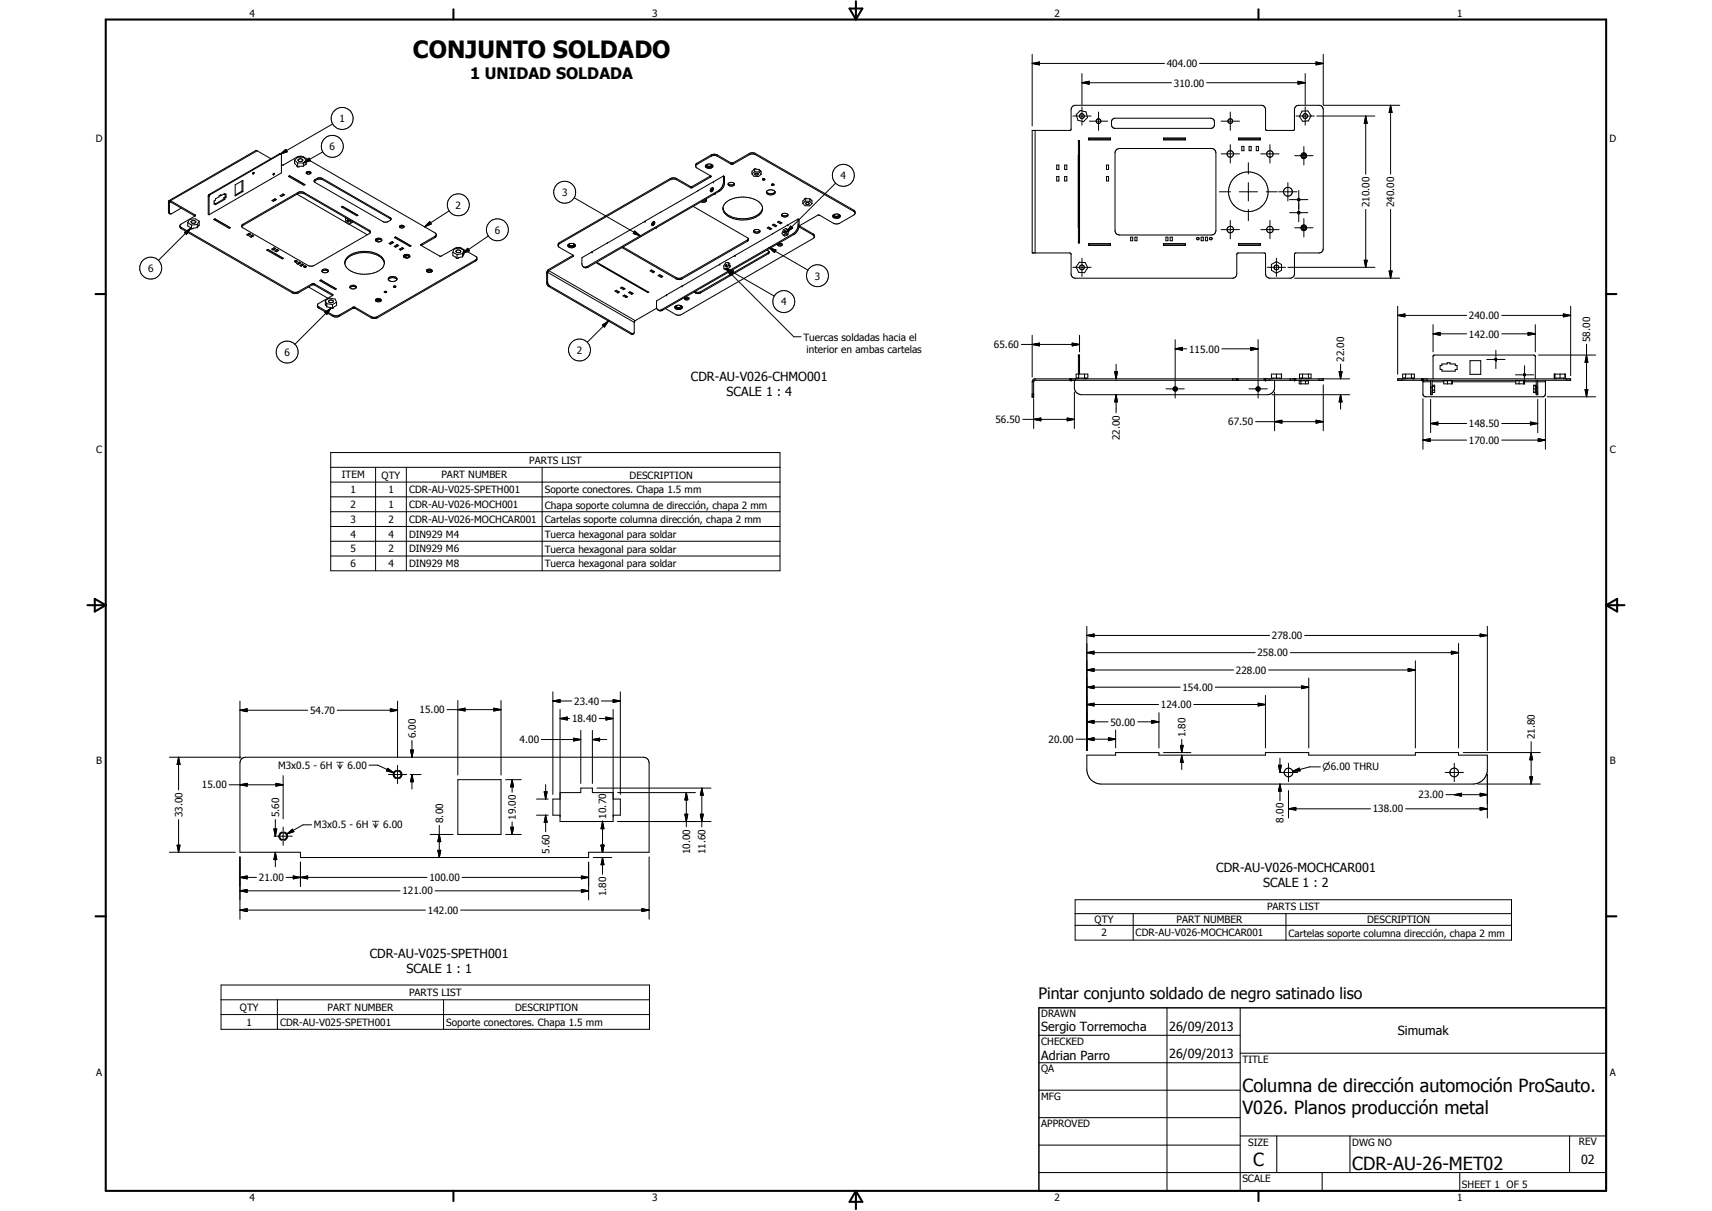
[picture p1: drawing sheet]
<svg xmlns="http://www.w3.org/2000/svg" width="594mm" height="420mm" viewBox="0 0 594 420" stroke-linecap="round" stroke-linejoin="round" font-family="sans-serif">
<defs><g id="words">
<text font-size="8.2" x="143.3" y="20.2">CONJUNTO SOLDADO</text>
<g font-size="6.3">
<text x="431.1" y="379">Columna de dirección automoción ProSauto.</text>
<text x="431.1" y="386.5">V026. Planos producción metal</text>
<text x="434.8" y="404.7">C</text>
<text x="469.2" y="406">CDR-AU-26-MET02</text>
</g>
<g font-size="5.5">
<text x="163.1" y="27.5">1 UNIDAD SOLDADA</text>
<text x="360.3" y="346.6">Pintar conjunto soldado de negro satinado liso</text>
</g>
<g font-size="4.4">
<text x="239.7" y="132.2">CDR-AU-V026-CHMO001</text>
<text x="252.1" y="137.4">SCALE 1 : 4</text>
<text x="422" y="302.5">CDR-AU-V026-MOCHCAR001</text>
<text x="438.4" y="307.8">SCALE 1 : 2</text>
<text x="128.3" y="332.5">CDR-AU-V025-SPETH001</text>
<text x="141" y="337.7">SCALE 1 : 1</text>
<text x="361.3" y="357.5">Sergio Torremocha</text>
<text x="405.7" y="357.7">26/09/2013</text>
<text x="485" y="359.2">Simumak</text>
<text x="361.3" y="367.9">Adrian Parro</text>
<text x="405.7" y="367.2">26/09/2013</text>
<text x="548.6" y="403.9">02</text>
</g>
<g font-size="3.5">
<text x="86.6" y="5.8">4</text>
<text x="226.3" y="5.8">3</text>
<text x="365.9" y="5.8">2</text>
<text x="505.6" y="5.8">1</text>
<text x="404.9" y="23.3">404.00</text>
<text x="407.4" y="30">310.00</text>
<text x="117.8" y="42.4">1</text>
<text x="33.3" y="49.4">D</text>
<text x="114.4" y="52.1">6</text>
<text x="558.5" y="49.4">D</text>
<text x="291.7" y="62.1">4</text>
<text x="195" y="68">3</text>
<text x="475.2" y="71.8" transform="rotate(-90 475.2 71.8)">210.00</text>
<text x="483.8" y="71.8" transform="rotate(-90 483.8 71.8)">240.00</text>
<text x="158.1" y="72.4">2</text>
<text x="171.7" y="81.1">6</text>
<text x="51.4" y="94.4">6</text>
<text x="282.8" y="97">3</text>
<text x="271.1" y="106">4</text>
<text x="509.7" y="110.7">240.00</text>
<text x="278.8" y="118.2">Tuercas soldadas hacia el</text>
<text x="509.7" y="117.1">142.00</text>
<text x="551.8" y="118.7" transform="rotate(-90 551.8 118.7)">58.00</text>
<text x="98.7" y="123.5">6</text>
<text x="200.2" y="122.8">2</text>
<text x="279.9" y="122.3">interior en ambas cartelas</text>
<text x="344.9" y="120.8">65.60</text>
<text x="412.6" y="122.3">115.00</text>
<text x="466.5" y="125.6" transform="rotate(-90 466.5 125.6)">22.00</text>
<text x="345.4" y="146.8">56.50</text>
<text x="426.2" y="147.6">67.50</text>
<text x="509.7" y="148.3">148.50</text>
<text x="388.6" y="152.7" transform="rotate(-90 388.6 152.7)">22.00</text>
<text x="509.7" y="154">170.00</text>
<text x="33.4" y="157.3">C</text>
<text x="183.6" y="160.9">PARTS LIST</text>
<text x="558.6" y="157.3">C</text>
<text x="118.6" y="166">ITEM</text>
<text x="132.4" y="166">QTY</text>
<text x="153.2" y="166">PART NUMBER</text>
<text x="218.5" y="166">DESCRIPTION</text>
<text x="121.6" y="171.1">1</text>
<text x="134.8" y="171.1">1</text>
<text x="141.9" y="171.2">CDR-AU-V025-SPETH001</text>
<text x="189.1" y="171.2">Soporte conectores. Chapa 1.5 mm</text>
<text x="121.6" y="176.3">2</text>
<text x="134.8" y="176.3">1</text>
<text x="141.9" y="176.3">CDR-AU-V026-MOCH001</text>
<text x="189.1" y="176.4">Chapa soporte columna de dirección, chapa 2 mm</text>
<text x="121.6" y="181.4">3</text>
<text x="134.8" y="181.4">2</text>
<text x="141.9" y="181.4">CDR-AU-V026-MOCHCAR001</text>
<text x="189.1" y="181.6">Cartelas soporte columna dirección, chapa 2 mm</text>
<text x="121.6" y="186.5">4</text>
<text x="121.6" y="191.7">5</text>
<text x="134.8" y="186.5">4</text>
<text x="134.8" y="191.7">2</text>
<text x="141.9" y="186.6">DIN929 M4</text>
<text x="141.9" y="191.7">DIN929 M6</text>
<text x="189.1" y="186.6">Tuerca hexagonal para soldar</text>
<text x="189.1" y="191.7">Tuerca hexagonal para soldar</text>
<text x="121.6" y="196.8">6</text>
<text x="134.8" y="196.8">4</text>
<text x="141.9" y="196.8">DIN929 M8</text>
<text x="189.1" y="196.8">Tuerca hexagonal para soldar</text>
<text x="441.4" y="221.7">278.00</text>
<text x="436.4" y="227.7">258.00</text>
<text x="428.9" y="233.7">228.00</text>
<text x="410.3" y="239.7">154.00</text>
<text x="199.3" y="244.5">23.40</text>
<text x="402.8" y="245.7">124.00</text>
<text x="107.6" y="247.7">54.70</text>
<text x="145.6" y="247.5">15.00</text>
<text x="198.5" y="250.6">18.40</text>
<text x="385.3" y="251.7">50.00</text>
<text x="144.3" y="256.1" transform="rotate(-90 144.3 256.1)">6.00</text>
<text x="180.3" y="257.9">4.00</text>
<text x="363.9" y="257.7">20.00</text>
<text x="411.4" y="255.7" transform="rotate(-90 411.4 255.7)">1.80</text>
<text x="532.6" y="256.5" transform="rotate(-90 532.6 256.5)">21.80</text>
<text x="33.4" y="265.2">B</text>
<text x="96.5" y="266.8">M3x0.5 - 6H x 6.00</text>
<text x="558.6" y="265.2">B</text>
<text x="70.1" y="273.5">15.00</text>
<text x="476.4" y="281.9">138.00</text>
<text x="492.2" y="277">23.00</text>
<text x="63.3" y="283.5" transform="rotate(-90 63.3 283.5)">33.00</text>
<text x="96.9" y="283.5" transform="rotate(-90 96.9 283.5)">5.60</text>
<text x="109" y="287.4">M3x0.5 - 6H x 6.00</text>
<text x="153.7" y="285.5" transform="rotate(-90 153.7 285.5)">8.00</text>
<text x="179" y="284.4" transform="rotate(-90 179 284.4)">19.00</text>
<text x="210.4" y="284" transform="rotate(-90 210.4 284)">10.70</text>
<text x="445.4" y="285.4" transform="rotate(-90 445.4 285.4)">8.00</text>
<text x="190.7" y="296.2" transform="rotate(-90 190.7 296.2)">5.60</text>
<text x="239.5" y="296.3" transform="rotate(-90 239.5 296.3)">10.00</text>
<text x="244.8" y="296.4" transform="rotate(-90 244.8 296.4)">11.60</text>
<text x="89.8" y="305.7">21.00</text>
<text x="149" y="305.7">100.00</text>
<text x="139.7" y="310.3">121.00</text>
<text x="210.4" y="310.9" transform="rotate(-90 210.4 310.9)">1.80</text>
<text x="148.5" y="317">142.00</text>
<text x="439.7" y="315.9">PARTS LIST</text>
<text x="379.8" y="320.3">QTY</text>
<text x="408.3" y="320.3">PART NUMBER</text>
<text x="474.4" y="320.3">DESCRIPTION</text>
<text x="382.2" y="324.9">2</text>
<text x="394.1" y="324.9">CDR-AU-V026-MOCHCAR001</text>
<text x="447.1" y="325.1">Cartelas soporte columna dirección, chapa 2 mm</text>
<text x="141.9" y="345.6">PARTS LIST</text>
<text x="83.2" y="350.7">QTY</text>
<text x="113.7" y="350.7">PART NUMBER</text>
<text x="178.7" y="350.7">DESCRIPTION</text>
<text x="361.3" y="353">DRAWN</text>
<text x="85.6" y="355.9">1</text>
<text x="97.2" y="355.9">CDR-AU-V025-SPETH001</text>
<text x="154.8" y="355.9">Soporte conectores. Chapa 1.5 mm</text>
<text x="361.3" y="362.5">CHECKED</text>
<text x="431.1" y="368.7">TITLE</text>
<text x="33.4" y="373.2">A</text>
<text x="361.3" y="372.1">QA</text>
<text x="558.6" y="373.2">A</text>
<text x="361.3" y="381.6">MFG</text>
<text x="361.3" y="391.1">APPROVED</text>
<text x="433.1" y="397.5">SIZE</text>
<text x="469.2" y="397.5">DWG NO</text>
<text x="547.9" y="397.4">REV</text>
<text x="431.1" y="410.2">SCALE</text>
<text x="507.3" y="412.3">SHEET 1 OF 5</text>
<text x="86.6" y="416.7">4</text>
<text x="226.3" y="416.7">3</text>
<text x="365.9" y="416.7">2</text>
<text x="505.6" y="416.7">1</text>
</g>
<text font-size="3.3" x="459" y="267.3">n6.00 THRU</text>
</g></defs>
<g fill="none" stroke="#000" stroke-width=".35">
<path d="M358.2 18.8v24.9M459.2 18.8v17.6M358.2 22l2.5-.5v1zM358.2 22h45.9M374.9 38.4l1.9 .4 .6 2-1.4 1.4-1.9-.5-.6-1.9zM375.4 28.7l2.5-.5v1zM375.4 28.7h31.1M375.4 25.5v10.8M375.4 37.1v6.3M381.2 38.9v6.3M416.3 22h42.9M418.7 28.7h34.2"/>
<path d="M426.9 38.9v6.3M450.4 28.2l2.5 .5-2.5 .5zM451.8 38.6l2-.1 1.1 1.7-.9 1.8-2 .1-1.1-1.7zM452.9 25.5v10.8M452.9 37.1v6.3M456.7 21.5l2.5 .5-2.5 .5zM459.3 36.5h26.4M482.5 36.5l.6 2.5h-1.1zM482.5 36.5v24M87.9 59.9l-.1 .1M87.9 60l-.1 .2M87.9 59.9l-.1 .2"/>
<path d="M88.1 59.8l-.2 .1M88.1 59.8l.1 .1M88.2 59.9l-.2 .4-.2-.2M89.2 52.3l-30 17.3M89.2 52.3l-.5-.1-30 17.4M89.2 52.3l4.8 2.8M97 53.3l.3 .2M97 53.3l.5 .2M97 53.3l-24.4 14.1M97.3 53.5l1.9-1.7 .5 .9zM97.3 53.5l.4 .2v6.3l-25.1 14.5M97.3 53.5l-24.4 14.1"/>
<path d="M97.7 57.1v.1M97.7 57.2l.6 .1 4.9-2.9 1.1-.2 1 .2 45.6 26.4 .5 .6M102.2 55.6v1.1l1.1 1.2M102.2 55.6l1.1 1M103.3 56.6v1.3M103.3 56.6h2M103.5 55.3a.82 .82 0 0 1 .9-.3 .82 .82 0 0 1 .6 .8 .9 .9 0 0 1-1.6-.3zM105.3 56.6l1.9-1.7 .5 .9zM105.3 57.7l-2 .2M105.3 56.6v1.1M106.3 55.5v1.4l-1 .8M106.3 55.5l-1.1-1-2 .1-1 1"/>
<path d="M106.3 55.5l-1 1.1M106.3 59.7a.82 .82 0 0 1 .9-.3 .82 .82 0 0 1 .6 .8 .82 .82 0 0 1-.9 .3 .82 .82 0 0 1-.6-.8zM112 52.7l-6.7 3.9M115.4 43l-18.1 10.5M241.4 57.7l.4 .6 4.8 2.7M241.8 57l-.4 .7M241.8 56.6l-.4 .5v.6M241.8 56.6v.4M244.8 57.4a1.73 1.73 0 0 0 2.5 0M245.3 57l-.1 .3a1.03 1.03 0 0 0 1.7 0l-.1-.3M246.8 54.2l-5 2.8M246.8 53.8l-5 2.8"/>
<path d="M246.8 54.2l.8-.3 1.3 .3M246.8 53.8v.4M246.8 53.8l.8-.3 1.3 .3M246.8 57l.5 .4M246.8 57a1.72 1.72 0 0 0-2 .4M247.3 57.4v.1a1.32 1.32 0 0 1-1.3 .9 1.32 1.32 0 0 1-1.2-1M248.9 54.2l4.8 2.7M248.9 53.8l4.8 2.7M248.9 53.8v.4M253.7 56.5h.7M253.7 56.9h.7M253.7 56.5v.4"/>
<path d="M254.4 56.5v.4M260 53.3l.8-.3 1.4 .3M260 53.7l.8-.3 1.4 .3M260 53.7l-5.6 3.2M260 53.3l-5.6 3.2M260 53.3v.4M261.9 58.5v1.1M261.9 58.5l-1 .9v.9M261.9 58.5l1.5 .3M261.9 59.6l1.5 .1M261.9 59.6l-1 .7M262.2 53.7l34.1 19.7"/>
<path d="M262.2 53.3l34.1 19.6M262.2 53.3v.4M263.4 58.8l.7 .7v1M263.4 58.8v.9M263.4 59.7l.7 .8M358.2 45.3l13.3-.1 .2-7.5 .4-.7 1.1-.5h64.5l.8 .3 .7 .9v7.1l.2 .4 9.4 .1 .4-.5v-7.1l.4-.7 1.1-.5 7.5 .1 .7 .6 .3 .8-.1 48.9-.6 .6-.5 .3-8.6 .1-.2 .2-.1 7.2-.2 .6-.9 .6h-7.6l-.8-.4-.4-1.1v-6.9l-.6-.3-9.2 .1-.2 .4-.1 7.3-1.1 .9h-55.1l-1-.6-.2-.9-.2-7.1-13.3-.1zM359.2 45.3v42.5M366.7 57.3h.7v1.5h-.7zM369.4 57.3h.8v1.5h-.8zM372.3 40.3h6.3M374.2 54v25M374.2 48.8h.4v35.5h-.4z"/>
<path d="M374.2 49.3h.4M377.8 47.9h7.6v.6h-7.6zM377.8 48h7.6M378 42h6.4M384 57.3h.7v1.5h-.7zM386 41.4l.9-.4h33.3l.9 .4a2.66 2.66 0 0 1 0 2.8l-.9 .3h-33.3l-.9-.3-.3-.9a1.91 1.91 0 0 1 .3-1.9zM387.2 52.2l.4-.4 .8-.3h32a1.52 1.52 0 0 1 1.5 1.5v27a1.52 1.52 0 0 1-1.5 1.5h-32l-.8-.2-.4-.4-.3-.9v-27zM403.8 47.9h7.5v.6h-7.5zM403.8 48h7.5M403.8 48v.5M411.3 48v.5M423.7 42h6.4"/>
<path d="M423.7 53.4h6.4M426.9 50.2v6.4M429.8 47.9h7.5v.6h-7.5zM429.8 48h7.5M430.9 50.8h.8v1.5h-.8zM433.2 56.5v3.9M433.4 50.8h.8v1.5h-.8zM435.9 50.8h.8v1.5h-.8zM437.5 53.4h6.4M440.7 50.2v6.4M449.3 54h6.3M449.7 40.3h6.4"/>
<path d="M452.5 50.8v6.4M456.9 40.3h20.2M473.9 40.3l.5 2.5h-1zM473.9 40.3v20.2M58.5 70.1l.3 .2M58.5 73.5l.3 .2M58.8 70.3v3.4M58.8 73.7l.3 .5M59.2 69.6h-.5l-.2 .3v3.8l.5 .5M59.2 70.1l-.4 .2M59.2 69.6v.5M59.2 69.6l8.4 4.9"/>
<path d="M59.2 70.1l8.4 4.9M62.4 78.3l.1 .6 .4 .4M62.4 78.3l.5 .6M62.9 72.2l-3.8 2M62.9 79.3l38.5 22.3M62.9 78.9l38.5 22.3M62.9 78.9v.4M65.1 77.2v1.2l1.1 .8M65.1 77.2l1.4 .9M66.2 79.2l.3 .2M66.2 79.2l-11.2 11.1M66.3 76.8a.93 .93 0 0 1 1.6 .3 .88 .88 0 0 1-.9 .4 .88 .88 0 0 1-.7-.7z"/>
<path d="M66.5 78.1v1.3M67.6 74.5v.5M67.6 75l-4.9 2.9-.3 .4M68.4 79l-1.9 .4M68.4 77.9v1.1M68.4 77.9l-1.9 .2M68.9 78.2l.1 .2M69 78.4v-.3l-.6 .9M69.1 76.8l-1.3-.9-2 .2-.7 1.1M69.1 76.8l-.1 1.6M69.1 76.8l-.7 1.1M72.3 68l.3 .2"/>
<path d="M72.3 68v6.3l.3 .2M72.6 67.4l-.3 .6M72.6 67.4l.3 .2M72.9 67.6l-.3 .5v6.4M74.3 70.5l.5 .1M74.6 75.9l5.3 3.1M74.6 75.9l-.4 .3 5.3 3 .4-.2M74.6 75.9v.1M74.6 76l5.3 3M74.6 76l-.4 .2M76.4 67.7l.3 .2M76.7 67.9v-.3l-.7 .3v.4l-1.2 .7v.5l-.5 .2v1.2l.5-.3"/>
<path d="M77.7 67.3l.3 .3M77.7 68.6v.4M77.7 69l-2.9 1.7M77.7 69l.3 .2M77.7 68.6l.3 .1M78 67.6l.4-.3v1.2M78 67.6v-.5l-1.3 .8M78 68.7v.5M78 69.2l-3.2 1.8v-.4M78.2 67.5v.8M78.2 68.3l.2 .2M78.2 68.3l-.5 .3"/>
<path d="M78.4 68.5l-.4 .2M81.6 64.1l2.7-1.5v3.9l-2.7 1.5zM83.9 78.6l23 13.5 1 .3 1.1-.3 19.5-11.5M84 62.7v3.6M84 66.3l.3 .2M84 66.3l-2.4 1.4M84.3 77.8v.4M84.3 77.8l-.4 .8M84.3 78.2l-.4 .4M94.4 69.6l1-.6 .5 .3-1 .5zM94.8 60.6l.1 .1M94.9 60.2l.3 .1-.3 .4"/>
<path d="M94.9 60.2l-.1 .4M94.9 60.2l-.1 .3M95.4 69.3l.2 .2M95.4 69.3l-.7 .5M95.4 69v.3M97.2 67.9l1-.6 .6 .3-1.1 .6zM98.2 67.7l.2 .1M98.2 67.7l-.7 .4M98.2 67.3v.4M100.5 61l5.3 3.1-.4 .2-5.3-3.1M100.5 61h.1M100.5 61l-.4 .2"/>
<path d="M100.5 61l5.3 3.1M100.5 61l-.3 .2M103 67.4l17.6 10.1M103.4 66.8l.7-.3 1.4 .3M103.4 66.8v.4M103.4 67.2l1-.3 1.1 .3M103.4 66.8l-19.1 11M103.4 67.2l-19.1 11M105.5 66.8v.4M105.5 67.2l22.6 13.1M105.5 66.8l22.6 13.1M106.3 60.2a1.06 1.06 0 0 1 1.5 0"/>
<path d="M109.1 63.1l23.8 13.8a1.96 1.96 0 0 0 2.8-1.1l-.3-.3M109.4 62.3l-.4 .4 .1 .4M109.4 62.7l-.3 .3M109.4 62.3v.4M110.1 62.3l-.7 .4M110.1 61.9l-.7 .4M110.1 62.3h1.7M110.1 61.9l.9-.2 .8 .2M110.1 61.9v.4M111.8 62.3l23.6 13.6M111.8 61.9l23.6 13.6M111.8 61.9v.4"/>
<path d="M118.9 71.6l5.3 3.1-.4 .2-5.3-3.1M118.9 71.6v.1M118.9 71.6l-.4 .2M118.9 71.7l5.3 3M118.9 71.7l-.4 .1M119.9 75.8l.1 1.1 .9 .9 .7-.2M120.1 75.6l-.2 .2M120.2 75.7l-.3 .1M120.5 76.3h.1a.34 .34 0 0 1 .4 .3 .34 .34 0 0 1-.3 .4zM120.5 76.3v.1M121 77.7l6.5 3.7M121.4 76.4l.2 1.2"/>
<path d="M122 76.8l.2 .4-.6 .4M128.1 79.9l.4 .7M128.1 79.9v.4M135.4 75.9l.3 .3M135.4 75.5v.4M138.6 78.5a.78 .78 0 0 1 .9-.4 .78 .78 0 0 1 .6 .8 .85 .85 0 0 1-.8 .2 .85 .85 0 0 1-.7-.6zM138.7 78.8l.6-.2 .9 .2M147.3 78.7l1.8-1.8 .5 .8zM155.9 73.2l-8.6 5.5M199.3 68.6l22.9 13.2M226.4 77.2l.2-.2a.44 .44 0 0 1 .6 .1 .44 .44 0 0 1-.1 .6l-.5 .5a.54 .54 0 0 1-.6-.4 .54 .54 0 0 1 .4-.6zM227.1 77.4h.1"/>
<path d="M227.1 77.4l-.3 .7M227.2 77.1l-.6 .5-.1 .7M227.7 79v.1M227.7 79.1l-.2 .1M227.9 78.9l-.2 .2M232.6 62.4l.8-.3 1.4 .3M232.6 62.4l-38.5 22.2M232.6 61.9l-38.5 22.3M232.6 61.9v.5M232.6 61.9l1.1-.2 1.1 .2M234.8 62.4l4.8 2.7M234.8 61.9l4.8 2.8"/>
<path d="M234.8 61.9v.5M239.6 65.1h.6M239.6 64.7h.6M239.6 64.7v.4M240.2 64.7v.4M240.6 71.6l19.2 11.3M242.2 66.2h.1M242.2 66.2l-31.4 18.1M242.2 66.1v.1M244.9 69.1l.2 .2M245.1 69.3a1.1 1.1 0 0 1-1.8 .7M245.1 69.3l-.6 .4-.8 .1"/>
<path d="M246.6 61l-6.4 3.7M246.6 61.4l-6.4 3.7M246.6 61v.4M246.6 65.6l.7-.4a.77 .77 0 0 1 .1 .9 .77 .77 0 0 1-.9 .3zM247.5 65.4l-.5 .4-.2 .7M247.5 65.7l-.4 .7M248 67.3l.1 .1M248.1 67.4h-.2M248.2 67.1l-.1 .3M249.3 66.2l.3 .1M249.3 66.2l-45.6 26.3M249.6 66.3l-45.5 26.4"/>
<path d="M250.9 72.1a5.6 5.6 0 0 0 5.3 3.7 8.1 8.1 0 0 0 8.2-2.9l.2-.8M251.1 61l-8.9 5.2M251.1 63.1a3.8 3.8 0 0 1-1.8 3.1M251.1 61l.3 .3v2.3a3.8 3.8 0 0 1-1.8 2.7M251.1 63.1l.3 .2M251.1 61v2.1M251.6 70.5a9.6 9.6 0 0 1 12.5 .3 2.91 2.91 0 0 1-1.6 4.4 10.1 10.1 0 0 1-10.6-.8 2.64 2.64 0 0 1-.3-3.9zM252.7 63.7a1.48 1.48 0 0 0 2.1 0M252.8 63.6a1.28 1.28 0 0 1 2.1 .4 1.22 1.22 0 0 1-1.2 .6 1.22 1.22 0 0 1-1-.8zM260.9 60.3l.7 .8 1.5 .2 1-.8M262.1 60.1h.7l.3 .4a.68 .68 0 0 1-1.2-.2zM264.7 62.1l.7 .1-.5 .3-.3-.1z"/>
<path d="M264.7 62h.5M266 66.5a1.87 1.87 0 0 1 2.9 0M266 66.5a1.63 1.63 0 0 0 1.4 1.1 1.63 1.63 0 0 0 1.6-.9l-.1-.2M266 66.5a1.96 1.96 0 0 0 2.9 0M266.2 79.1l.5-.3 1.1 .6-.5 .3zM266.6 78.9l.7 .4M267.3 79.3v.4M267.5 79.2l-.2 .1M267.9 63.9h.6v.4h-.6zM267.9 63.9h.5M268 78.1l.5-.3 1.1 .6-.5 .3zM268.3 77.9l.8 .4"/>
<path d="M269.1 78.3v.4M269.2 78.1l-.1 .2M269.8 77l.5-.2 1 .5-.5 .3zM270.1 76.8l.7 .5M270.8 77.3v.3M271 77.1l-.2 .2M271.3 74.4a1.42 1.42 0 0 0 2.1 0M271.5 74.2a1.18 1.18 0 0 1 1.9 .7 1.24 1.24 0 0 1-2.2-.4zM272.7 79.2l.7 .4 .3 .6M272.7 79.2l-.9 .6-.5 1.1 .5 .7M272.7 79.2l.5 .7M273.2 79.9l.5 .3"/>
<path d="M273.2 79.9l-.5 1.2M273.4 78h.1M274.4 78.4l.7 .7-2.1 1.4zM276.9 76v2.4a4.1 4.1 0 0 1-1.7 2.7M276.9 76l.4 .2 .1 2.6M276.9 76l-8.8 5.1M276.9 78l.4 .2M277.3 78.7l.1 .1M277.3 78.5l-.8 1.9-1 .9M277.4 78.8l4.7 2.7M277.4 78.4l4.7 2.8M277.4 78.4h-.1"/>
<path d="M278.6 70.6l.8 .8h1.6l.8-.7M279.4 68.8l-.8 .9v.9M279.4 68.8l1.6 .2M279.4 68.8v1M279.4 69.8h1.6M279.4 69.8l-.8 .8M279.7 70.4l.8-.1a.35 .35 0 0 1 .3 .4 .35 .35 0 0 1-.5 .3 .42 .42 0 0 1-.6-.1 .42 .42 0 0 1 0-.5zM281 69l.8 .6v1.1M281 69v.8M281 69.8l.8 .9M289 74.8a1.73 1.73 0 0 0 2.5 0M289.5 74.4l-.5 .4"/>
<path d="M289.5 74.4v.1M290 63.5l-17 17M291 74.4l.1 .2a.89 .89 0 0 1-.8 .5 .89 .89 0 0 1-.8-.6M291 74.3a.72 .72 0 0 1 .5 .9 .72 .72 0 0 1-.9 .5 1.09 1.09 0 0 1-1.6-.9M291 74.3l-1.5 .1M296.3 72.9l.4 .5v.8l-.2 .3-5.6 3.1-1.7-.1-5.2-2.9-6.6 3.8M296.3 73.4l.4 .4M296.3 72.9v.5M366.7 61.3h.7v1.5h-.7zM369.4 61.3h.8v1.5h-.8zM384 61.3h.7v1.5h-.7zM423.1 66.5h3.9"/>
<path d="M423.7 79.7h6.4M426.9 76.5v6.3M430 66.5h6.4M433.2 63.4v6.3M433.2 72.7v3.9M437.5 79.7h6.4M439.4 66.5h3.8M440.7 76.5v6.3M443.7 66.5h6.4M446.9 63.4v6.3M447.5 69.3h6.3M447.5 73.8h6.3"/>
<path d="M449.3 79h6.3M450.7 66.1v10.9M452.5 75.9v6.3M473.9 72.6v20.2M482.5 72.6v23.9M64 80.6l2.2-1.4-1.5 2.1zM85.6 81.4l.9-.5 .5 .3-.9 .5zM86.5 81.3l-.5 .4M86.5 80.9v.4M86.5 81.3l.1 .1M86.6 82l.9-.5 .5 .3-.8 .5zM87.5 82h.2"/>
<path d="M87.5 82l-.5 .3M87.5 81.5v.5M92.6 86.8l.4-.3 5.3 3.1-.4 .2zM93 86.5v.1M93 86.6l5.3 3.1M93 86.6l-.4 .2M94.3 86.4l.9-.5 .5 .3-.9 .5zM95.2 86.4l-.6 .3M95.2 85.9v.5M95.2 86.4h.1M95.3 87l.9-.5 .5 .4-.8 .5zM96.2 87h.2"/>
<path d="M96.2 87l-.5 .2M96.2 86.5v.5M102.3 90.6l.5-.2 .3 .3-.5 .2zM102.4 90.9h.5M102.9 91.4l.9-.5 .5 .3-.8 .5zM103.8 91.4h.2M103.8 91.4l-.5 .3M103.8 90.9v.5M104 92.1l.9-.5 .5 .3-.9 .5zM104.9 91.9l-.6 .3M104.9 91.6v.3M104.9 91.9l.1 .2"/>
<path d="M105.6 92.7h.5M105.7 92.7h.4M106.1 92.7l.1-.3-.4-.2-.4 .3 .4 .3M107.1 99.6l6.6 3.9M108.3 98.8h.7M108.3 98.4h.7M108.3 98.4v.4M108.3 98.8l-4.8 2.8M108.3 98.4l-4.8 2.8M109 98.4v.4M109 98.4l6.4 3.7M109 98.8l6.4 3.7"/>
<path d="M111 97.4l.4-.2 5.3 3-.4 .3zM111.4 97.2h.1M111.4 97.2l5.2 3M111.4 97.2l-.4 .2M111.8 94.2a1.48 1.48 0 0 1 2.1 0M111.8 93.8a1.25 1.25 0 0 1 2.1 .3 1.28 1.28 0 0 1-2.2-.2zM119.7 91.4a4.4 4.4 0 0 1 4.1-3.9 8.6 8.6 0 0 1 9.3 2.5l.3 1.4M119.7 91.1v.3M119.7 91a6.4 6.4 0 0 1 6.5-3.4 6.9 6.9 0 0 1 7.1 3.4M121.4 99.8a1.48 1.48 0 0 1 2.2 0M121.4 99.4l.3-.3a1.41 1.41 0 0 1 1.8 .2l.2 .3a1.19 1.19 0 0 1-1.2 .7 1.19 1.19 0 0 1-1.1-.9zM128.1 80.3l.4 .4"/>
<path d="M130.3 83.1l.1-.2a1.14 1.14 0 0 1 1.2-.3 1.14 1.14 0 0 1 .8 1 1.19 1.19 0 0 1-1.2 .4 1.19 1.19 0 0 1-.9-.9zM130.5 83.2l1.2 .7M130.6 83.2l1.1-.1 .8 .4M130.6 83.2l-.3 .3M133.4 91.1a3.9 3.9 0 0 1-3.3 3.5 9.5 9.5 0 0 1-9.8-1.8l-.6-1.4M134.7 97a1.88 1.88 0 0 1 3 0M134.8 96.4a1.91 1.91 0 0 1 3 .4 1.81 1.81 0 0 1-3.1 .1zM135 84.5l1.1-.7 .5 .3-1.1 .7zM136.1 84.2l-.7 .4M136.1 84.2l.2 .1M136.1 83.8v.4M136.7 99.7h.5"/>
<path d="M136.7 99.7l-.2-.3 .4-.2 .4 .1-.1 .4M136.8 85.5l1-.7 .5 .4-1 .6zM136.9 82.4l.4-.2 5.3 3.1-.4 .2zM137.3 82.2v.1M137.3 82.3l5.2 3M137.3 82.3l-.4 .2M137.8 85.3l-.6 .4M137.8 85.3l.2 .1M137.8 84.8v.5M138.6 86.5l1-.6 .5 .3-1 .6zM139.6 86.3l-.7 .4M139.6 86.3l.2 .1"/>
<path d="M139.6 85.9v.4M140.1 88.6l1.4-.3a.66 .66 0 0 1 .7 .7 .66 .66 0 0 1-.9 .5h-.5a.66 .66 0 0 1-.6-.2 .66 .66 0 0 1-.1-.7zM140.2 88.9l.8 .4M140.5 88.8l-.5 .3M140.5 88.8l.9 .7M141 88.6l.9 .2M141 88.6l-.5 .2M141 88.6h.3M141.9 88.8l.2 .4M141.9 88.9h.1M142 88.9h.1M142 88.9l-.4 .6"/>
<path d="M146.2 84.8v.4M146.2 85.2l6.4 3.7h.5l5.1-2.9 1.4-.1 5.7 3.2 .2 1-.4 .5M148 94.1a1.27 1.27 0 0 1 1.9 0M148.4 94.4a.65 .65 0 0 1 .6-.4 .65 .65 0 0 1 .6 .4M149.9 94.1a.97 .97 0 0 0-.9-.8 .97 .97 0 0 0-1 .7l.4 .4M149.9 94.1l-.6 .4-.9-.1M150.9 82.4l-4.7 2.8M150.9 82l-4.7 2.8M150.9 82v.4M151.4 81.4l-.1 .6-.4 .4M151.4 81.4l-.5 .6M157.1 87.5v1.2l1.5 1"/>
<path d="M157.1 87.5l1.5 .8M158.4 86.9a.97 .97 0 0 1 1.5 .4 .96 .96 0 0 1-1.7-.2zM158.6 88.3v1.4M160.5 89.1l-1.9 .6M160.5 88v1.1M160.5 88l-1.9 .3M160.8 88.4l.1 .1M160.9 88.5v-.2l-.4 .8M160.9 86.9l-1.4-.8-1.9 .3-.5 1.1M160.9 86.9v1.6M160.9 86.9l-.4 1.1M162.3 86.1l.6 .9-2.4 1z"/>
<path d="M165.1 90.6l-34.2 19.7M165.1 90.2l-34.2 19.7M165.1 90.2v.4M165.5 89.7l-.4 .5M169.5 81.9l-9 6.1M189.7 98.2l.7 1.2M189.7 94.7v3.5M190 98l.3 .8 .4 .4M190 98l-.3 .2M190 94.5v3.5M190 94.5l30.1 17.3M190 94.5l-.3 .2"/>
<path d="M190.4 99.4l28.6 16.6M190.4 93.9l30 17.4M190.4 93.5l-.7 1.2M190.4 93.9l-.4 .6M190.4 93.5v.4M190.7 99.2l-.3 .2M190.7 99.2l28.7 16.5M193.7 85.2l.4 .6 4.8 2.8M194.1 84.6l-.4 .6M194.1 84.2l-.4 .4v.6M194.1 84.2v.4M197.1 85a1.73 1.73 0 0 0 2.5 0"/>
<path d="M197.2 84.9a1.41 1.41 0 0 1 2.4 .5 1.42 1.42 0 0 1-1.4 .6 1.42 1.42 0 0 1-1.1-1zM197.6 84.6l-.1 .1a.8 .8 0 0 0 .9 .6 .8 .8 0 0 0 .7-.7M198.9 89l-8.5 4.9M198.9 88.6l-8.5 4.9M198.9 88.6v.4M202.4 92.6l.8 .3 .9-.2M203.7 92.5l.4 .2M210.8 84.3l-8.9 5.1v2a1.1 1.1 0 0 0 .5 1.2 1.1 1.1 0 0 0 1.3-.1M210.8 84.3h.1M215.3 99.9l.6-.3 1 .6-.5 .3zM215.7 99.7l.7 .4M215.8 85.9l18.8 10.8"/>
<path d="M216.1 85.7l18.5 10.6M216.6 100l-.2 .1M220.2 80.1l2 1.7-2.5-.8zM225.6 94l.5-.3 1.1 .6-.6 .3zM225.9 93.8l.7 .4M226.6 94.2v.4M226.8 94.1l-.2 .1M228.4 95.6l.5-.3 1.1 .6-.6 .3zM228.8 95.4l.6 .4M229.4 95.8v.4M229.7 95.7l-.3 .1M234.6 96.3l.8 .3 1.3-.3"/>
<path d="M234.6 96.3v.4M234.6 96.7l.8 .3 1.3-.3M236.7 96.3v.4M236.7 99.2v.1M236.7 99.2l-5.4 3.2M249.7 91.7h.1M249.8 91.7l-13.1 7.6M251.2 93.3l.7 .3 .7-.2M251.8 91.9l.3-.1 .2 .3-.5 .4zM252.1 93.1l2.4 .9-.5 .8zM252.1 93.1l.5 .3M252.1 93.1l-.9 .2"/>
<path d="M252.1 93.1l.3 .2M252.1 93.1l.4 .2M252.1 93.1l.3 .3M252.1 93.5l2.1 1.4-.7 .7zM252.7 91.1l.5 .3 .2 1.1M252.7 91.1l-.9 .1-.7 1.1 .1 1M252.7 91.1l.1 1M252.8 92.1l.6 .4M252.8 92.1l-.7 1M253.4 92.5l-.8 .9M253.7 95.1l21.8 21.7h2.5M253.8 93.7l.7 .3-.2 .3"/>
<path d="M254 94.7l.2 .2-.7 .7-.5-.7M254.5 94.5l14.2 8.2M259.3 83.3v.4M259.3 83.7l-22.6 13M259.3 83.3l-22.6 13M259.8 82.8l-.5 .5M259.8 82.9l-.5 .8M261.5 80.1a1.47 1.47 0 0 0 2.2 0M263.7 80.1a1.5 1.5 0 0 0-2.2 0M263.7 80.1v.1a1.16 1.16 0 0 1-1.1 .7 1.16 1.16 0 0 1-1.1-.8M266.1 86.8l.8 .5v.5l-.3 .3M266.6 88.1l-23.5 13.5"/>
<path d="M266.6 87.7l-23.5 13.5M266.6 87.7v.4M266.9 85.9l2.4 .8-.5 .9zM266.9 85.9l13.5 7.8M266.9 87.4l-.3 .3M268.1 81.1l-18.4 10.6M268.1 81.1h.1M269.9 84.7l.8-.3 .6 .3M269.9 84.7a.72 .72 0 0 0 .7 .7 .72 .72 0 0 0 .7-.7M269.9 84.7l.4 .3 1.1-.3M272.2 80.2l.2-.1a.31 .31 0 0 1 .1 .5 .31 .31 0 0 1-.5-.1zM272.7 81.1l.6 .3"/>
<path d="M272.7 81.1l-.9 .5M273.3 81.4l-1 .5-.5-.3M273.7 80.2l-.4 1.2M275.2 81.1l.3 .2M275.2 81.1l-45.6 26.3M275.5 81.3l-45.6 26.3M282.1 81.2v.3M282.1 81.5l.5 .7M282.1 81.2l.4 .2 .1 .8M282.6 82.2l-.5 .6-45.8 26.4h-1.7l-3.7-2.1M372.3 92.8h6.3M374.2 83.8h.4"/>
<path d="M374.6 91l1.9 .1 1 1.8-1.2 1.7-2-.1-.9-1.9zM375.4 89.6v6.3M377.8 84.6h7.6v.5h-7.6zM392.3 82.3h.8v1.2h-.8zM393.8 82.3h.7v1.2h-.7zM403.8 84.6h7.5v.5h-7.5zM403.8 84.6v.5M404.6 82.3h.7v1.2h-.7zM406.1 82.3h.7v1.2h-.7zM411.3 84.6v.5M416.8 82.3h.8v1.2h-.8zM418.3 82.3h.8v1.2h-.8z"/>
<path d="M429.8 84.6h7.5v.5h-7.5zM439.8 92.8h6.3M441.2 91.7l1.7-.9 1.8 1v2l-1.8 1-1.7-1zM442.9 89.6v6.3M446.9 92.8h30.2M449.3 96.5h36.4M473.4 90.3h1l-.5 2.5zM482 94h1.1l-.6 2.5zM101.4 101.6l.8 .3 1.3-.3M101.4 101.2v.4M101.4 101.2l.8 .2 1.3-.2M103.5 101.2v.4"/>
<path d="M110.1 105.9l.1 .6 .4 .4M110.1 105.9l.5 .6M110.6 106.9l5 2.9M110.6 106.5l5 2.8M110.6 106.5v.4M112.7 108.3l2.1-1.4-1.4 2.2zM112.9 104.3l.1 1.6M112.9 104.3l1.4-.9 2 .4 .5 1.1M112.9 104.3l.5 1.1M113 105.9v-.2l.4 .8M113.1 105.7l-.1 .2M113.4 106.5l1.4 .2v.2"/>
<path d="M113.4 105.4v1.1M113.4 105.4l2 .3M114.1 104.3a.88 .88 0 0 1 .9-.3 .88 .88 0 0 1 .6 .7 .94 .94 0 0 1-1.6-.3zM114.8 106.9l.6 .1M114.8 106.9l-12.5 12.6M115.3 102.5v.1M115.4 105.7v1.3M115.4 102.1v.4M115.4 102.5l-5 2.9-.3 .5M115.6 109.3v.5M115.6 109.8l1 .2 1.1-.2M115.6 109.3l.7 .3 1.4-.3"/>
<path d="M116.8 104.9v1.1l-1.4 1M116.8 104.9l-1.4 .8M117.7 109.3v.5M122.5 107h.7M122.5 106.6h.7M122.5 106.6v.4M122.5 107l-4.8 2.8M122.5 106.6l-4.8 2.7M123.2 106.6v.4M123.2 107l5.6 3.3M123.2 106.6l5.6 3.3M128.8 109.9v.4"/>
<path d="M128.8 110.3l1.1 .2 1-.2M128.8 109.9l.8 .2 1.3-.2M130.3 104.4a1.45 1.45 0 0 1 1.9 0M130.4 103.8a.94 .94 0 0 1 1.1-.4 .94 .94 0 0 1 .7 1l-.4 .2a.86 .86 0 0 1-1 .1 .86 .86 0 0 1-.4-.9zM130.7 104.6a.65 .65 0 0 1 .6-.4 .65 .65 0 0 1 .6 .4M130.9 109.9v.4M133.5 101.5h.5M134 101.5v-.4a.36 .36 0 0 0-.4-.1 .36 .36 0 0 0-.2 .5h.2M134 101.5h-.1M209 112.8l2.2-1.4-1.5 2.1zM211.2 111.4l-7.4 7.3M213.4 101l.5-.3 1.1 .6-.6 .3z"/>
<path d="M213.7 100.8l.7 .4M214.4 101.2v.4M214.6 101.1l-.2 .1M216.2 102.7l.5-.3 1.1 .6-.6 .3zM216.4 100.1v.4M216.6 102.4l.6 .5M217.2 102.9v.4M217.5 102.7l-.3 .2M218.1 101.5l.5-.3 1.1 .7-.5 .3zM218.5 101.3l.7 .4M219.2 101.7v.5M219.4 115.7l.4 .1"/>
<path d="M219.4 115.7l-.4 .3M219.4 101.6l-.2 .1M219.9 115.8l-.9 .2M220.1 111.8v3.5l-.3 .5M220.4 111.3l-.3 .5M224.9 101.5h.1M225.1 101.3l-.2 .2M225.1 101.4l-17.7-10.2-.2 .1 17.7 10.2M227.9 106.9l-7.5 4.4M227.9 106.9a1.03 1.03 0 0 0 1.7 .5M228.3 107.6l.8 .3 .8-.3M229.6 107.4l.3 .2"/>
<path d="M231.3 102.3l-3.5 2.1 .1 2.5M234.2 106.4a1.69 1.69 0 0 0 2.4 .2l.1-.2M234.3 106.3l.6-.3a1.26 1.26 0 0 1 1.8 .8 1.56 1.56 0 0 1-2.6-.2zM234.7 106a.75 .75 0 0 0 .5 .8 .75 .75 0 0 0 .8-.2l.2-.6M237.6 103.3a.95 .95 0 0 1 1.5 .4 .85 .85 0 0 1-.9 .4 .85 .85 0 0 1-.7-.6zM237.6 103.4l.4 .2 1-.2M240.8 101.3l.5 .3M241.2 101.1l.1 .1M241.3 101.6l.6 .3 1.2-.3M241.3 101.2l.6 .2 1.2-.2M241.3 101.2v.4M243.1 101.2v.4"/>
<path d="M354.4 119.5h20.2M358.2 119.5l2.5-.5v1zM358.2 116.3v14.6M372.1 119l2.5 .5-2.5 .5zM374.6 116.3v5.8M407.8 117.9v13.5M436.6 117.9v13.1M485 109.4l2.5-.5v1zM485 106.3v23.5M485 109.4h23.9M497.3 115.8l2.4-.5v1zM497.3 115.8h11.6"/>
<path d="M497.3 112.6v9.5M521.1 115.8h11.7M521.1 109.4h23.9M530.3 115.3l2.5 .5-2.5 .5zM532.8 112.6v9.5M542.5 108.9l2.5 .5-2.5 .5zM545 106.3v24M550.5 119.4v18.3M358.2 132.5v5.2h.5v-5.2M358.2 136.7h.5M358.2 132.5h.5M358.7 138.3v10.4"/>
<path d="M359.2 131.4v.6M371.2 131.4v.6M371.7 131.4v.6M372.8 132v2.8a2.57 2.57 0 0 0 2.5 2.1h64.5a2.57 2.57 0 0 0 2.5-2.1v-2.8M372.8 136v12.7M373.2 131.4v.6M373.4 131.4v-1.6h4.1v1.4h-.9v.2M373.7 131.4v-.2h2.1v.2M373.7 131.2v.2M373.8 131.2v.2M374.1 131.2v.2M374.2 129.8v-6.6h.4v6.6"/>
<path d="M374.2 123.7h.4M374.3 129.8v1.4M376.3 129.8v1.6M376.8 131.2v.2M377 131.2v.2M386.8 128.9h1l-.5 2.5zM387.3 136.9l.5 2.5h-1zM387.3 126.4v5M387.3 136.9v6.3M404.6 134.9h6.4M407.8 121l2.5-.5v1zM407.8 121h4"/>
<path d="M407.8 131.7v6.4M408 135.4h.1M408 134.5a.51 .51 0 0 0-.7 .4 .51 .51 0 0 0 .7 .5M424 121h12.6M427.7 131.4v.6M429.2 131.4v.6M429.7 131.4v.6M433.4 134.9h6.4M434 120.5l2.6 .5-2.6 .5zM436.6 131.7v6.4M436.8 135.4h.1M436.8 134.5l-.7 .2 .2 .7h.5"/>
<path d="M438.6 131.4v.6M439.2 131.4v.6M440.7 131.4v.6M441.2 131.4v-1.6h3.5v1.6M441.4 136.9h27M441.6 131.4v-.2h2.6v.2M442.3 136v13.5M442.9 129.8v1.4M444.7 131.2h.1M447.7 131.4v.6M449.2 131.4v.6M449.7 131.4v.6"/>
<path d="M450.8 132v1.2h3.2v-1.1l-.7-.1M450.9 131.4v-1.6h4v1.4h-.6v.2M451 132h1.6M451.1 132v.1M451.2 131.4v-.2h2.3v.2M451.4 132v1.2M451.6 131.2v.2M452 129.8v1.4M453 132v1.2M453.4 132v.1M453.6 132v.1M454 129.8v1.6"/>
<path d="M457.7 131.4v.6M459.2 131.4v.6h-100.2l-.3 .5M459.2 133.5v16M464.7 128.9h1l-.5 2.5zM465.2 136.9l.5 2.5h-1zM465.2 126.4v5M465.2 136.9v5M468.4 131.4h-109.4l-.4 .3-.4 .8M485 131.4h60v.6h-60zM486.5 131.4v.6M487 131.2v.2M487.4 131.2v.2"/>
<path d="M487.5 131.4v-.2h-.8v-1.4h4.1v1.6M487.8 129.8v1.6M488.3 131.4v-.2h2.2v.2M489.8 129.8v1.4M490.1 131.2v.2M493.3 131.4v.6M493.8 131.4v5.5l.7 .8h41l.6-.4 .2-.6v-4.7M493.8 132.5h2.6M493.8 138.3v17.6M495.2 131.4v.6M496.4 132v4.9h.5v-4.9M496.4 138.6v11.5"/>
<path d="M496.4 134.4h.7l-.2 1.6M496.9 132.5h4.1M496.9 135.7h.2M496.9 134l.2-.4h.7v2.6h-.9M496.9 134.1h.9M497.1 135.4h.7M497.3 131.4v-7.9l.3-.3h34.8l.4 .3v7.9M499.7 126.8h.7v-.5h1.8v-.4h1v.4h1.8v.5h.6v1.4h-.6v.6h-4.6v-.6h-.7zM501 132v1.2h3v-1.1h-.2M501.3 132h2.1M501.5 132v.1M502.3 132.1v1.1"/>
<path d="M503.8 132v1.2M504 132.5h22M510.1 125.1h3.7v4.8h-3.7zM515.9 124.7h6.4M518.7 124.5v.3M518.8 124.6v.2M518.8 124.8l.3 .3M518.9 124.9l.2 .1M519.1 121.5v6.4M519.3 125h.1M519.3 124.4l-.5 .2M519.3 124.4v.6"/>
<path d="M519.3 125h-.2M519.3 124.4l-.6 .1M525.9 130h6.3M526 132v1.2h3M526.3 132h2M526.5 132v.1M527.1 132.1v1.1M528.7 132v1.2M528.7 129.9l.2 .4h.3M528.8 132l.2 .1M529 132.5h4.1M529 129.7l-.3 .5 .5 .1"/>
<path d="M529 129.7l.2 .1M529 129.7l.3 .3-.1 .3M529 129.7l-.3 .1M529 126.9v6.3M529.2 129.7h.1M532.2 136.1h.9M532.2 133.8h.9M532.2 135h.7M532.9 134.2h.2M532.9 135.7h.2M532.9 133.8h.1M533.1 132v4.9h.5v-4.9"/>
<path d="M533.1 134.4h.5M533.1 133.6h-.9v2.6l.7-.1M533.1 134.1v1.7M533.6 132.5h2.7M533.6 138.6v11.5M533.9 123.2h19.8M536.3 138.3v17.6M536.9 137.7h16.8M539.5 131.2h.1M539.5 129.8v1.6M539.6 129.8v1.6M540 131.4v-.2h2.6v.2"/>
<path d="M541.4 129.8v1.4M542.6 131.2v.2M543 131.2l.2-1.4h-3.9v1.6M543 129.8v1.6M543.5 131.4v.6M550 135.2h1l-.5 2.5zM550.5 123.2l.5 2.5h-1zM114.8 157h155.9v41h-155.9zM354.9 145.5h17.9M358.7 145.5l2.5-.5v1zM370.3 145l2.5 .5-2.5 .5zM435.7 146.3h23.5"/>
<path d="M442.3 146.3l2.5-.5v1zM456.7 145.8l2.5 .5-2.5 .5zM493.8 152.7l2.5-.5v1zM493.8 152.7h15.1M496.4 146.9l2.5-.5v1zM496.4 146.9h12.5M521.1 146.9h12.5M521.1 152.7h15.2M531.1 146.4l2.5 .5-2.5 .5zM533.8 152.2l2.5 .5-2.5 .5zM114.8 162.1h155.9M114.8 167.3h155.9"/>
<path d="M114.8 172.4h155.9M114.8 177.5h155.9M130.3 162.1v35.9M141 162.1v35.9M188.1 162.1v35.9M114.8 182.7h155.9M114.8 187.8h155.9M114.8 192.9h155.9M377.1 217.3v43.1M513.6 220l2.5 .5-2.5 .4zM516.1 217.3v43.1M377.1 238.4l2.5-.4v.9z"/>
<path d="M377.1 232.5l2.5-.6v1.1zM377.1 226.4l2.5-.5v1zM377.1 220.5l2.5-.5v.9zM377.1 238.4h32.4M377.1 232.5h51M377.1 226.4h58.5M377.1 220.5h63.5M421.7 238.4h32.4M440.2 232.5h50.9M447.8 226.4h58.3M451.6 238l2.5 .4-2.5 .5zM452.7 220.5h63.4"/>
<path d="M454.1 235.2v24.3M488.6 231.9l2.5 .6-2.5 .5zM491.1 229.3v30.2M503.6 225.9l2.5 .5-2.5 .5zM506.1 223.3v36.2M83.3 246.4l2.5-.5v1zM83.3 243.2v19.9M83.3 246.4h23.5M117 246.4h21M135.5 245.9l2.5 .5-2.5 .5zM138 243.2v19.5M143 256.9v5.8"/>
<path d="M155.1 246.2h18.8M158.9 246.2l2.5-.5v1zM158.9 243v25.9M171.4 245.7l2.5 .5-2.5 .5zM173.9 243v25.9M187.9 256.6h13.6M191.8 243.2l2.5-.5v1zM191.8 240v35.6M191.8 243.2h6.6M194.3 249.3l2.5-.5v1zM194.3 246.1v38.9h18.5v-38.9M194.3 249.3h3.3"/>
<path d="M199 256.1l2.5 .5-2.5 .5zM201.5 253.4v18.4M205.6 256.6l2.5-.5v1zM205.6 253.4v18.4M205.6 256.6h5M207.9 249.3h4.9M208.7 243.2h6.6M210.3 248.8l2.5 .5-2.5 .5zM212.8 242.7l2.5 .5-2.5 .5zM215.3 240v35.6M373.4 256.5h13.7M377.1 256.5l2.5-.6v1.1z"/>
<path d="M377.1 250.4l2.5-.5v1.1zM377.1 244.4l2.5-.4v.9zM377.1 250.4h7.4M377.1 244.4h24.9M384.6 255.9l2.5 .6-2.5 .5zM387.1 253.3v6.2M394.8 250.4h7.4M399.6 249.9l2.6 .5-2.6 .6zM402.2 247.3v12.2M409.6 258.6h1l-.5 2.5zM410.1 256.5v4.6M414.2 244.4h24.9"/>
<path d="M436.6 244l2.5 .4-2.5 .5zM439.1 241.3v18.2M531.3 257.3v14.7M58.8 262.7h24.9M62 262.7l.5 2.5h-1zM62 262.7v11.4M79.5 272.3h18.7M83.3 272.3l2.5-.5v1zM83.7 263.4l.5-.4 1.1-.3h138a2 2 0 0 1 1.9 2v31h-20.9v1.8h-100v-1.8h-21v-31zM95.8 271.8l2.4 .5-2.4 .5zM98.2 269.1v15M128.1 265.5h3l5.5 2.6"/>
<path d="M134.5 266.6l2.1 1.5-2.5-.6zM134.8 268.7h6.3M137.5 267.3a1.48 1.48 0 0 0-1.1 1.4 1.48 1.48 0 0 0 1.1 1.4M138 265.6v6.3M138.4 267.3a1.49 1.49 0 0 1 1.1 1.4 1.49 1.49 0 0 1-1.1 1.4M142.4 268.7h3.7M142.4 260.2h1.1l-.5 2.5zM143 268.7l.5 2.5h-1.1zM143 268.7v5M158.9 270.5h15v19h-15zM175.5 270.5h5.4M177.7 270.5l.5 2.5h-1z"/>
<path d="M177.7 270.5v4.4M186.2 277.2h4M188.8 274.7h1.1l-.5 2.5zM189.4 272.2v5M194.3 275h7.2v-1.6h4.1v1.6h7.2M194.3 277.2h-2.5v5.6h2.5M207.2 273.4h39.5M212.8 277.2h2.5v5.6h-2.5M214.3 275h27M238.2 275l.5 2.5h-1zM238.2 275v11.9M243.5 273.4l.5 2.5h-1z"/>
<path d="M243.5 273.4v13.5M377.1 262h10v-.9h15.1v.9h36.9v-.9h15v.9h37v-.9h15v.9h10v5.5a5 5 0 0 1-5 4.5h-129a5 5 0 0 1-5-5zM403.7 261.1h9.6M410.1 262l.5 2.5h-1zM410.1 262v5M443.6 265.5h1l-.4 2.5zM443.9 268h6.4M444.2 272l.4 2.5h-1zM444.2 263v5M444.2 272v5.8M447.1 264.8v6.4M447.1 274.3v9.5"/>
<path d="M448.6 267.6l2.2-1.1 .3 1zM458.2 266.1h-3.7l-5.9 1.5M501.5 268h6.3M501.7 275.7h14.4M504.6 275.7l2.5-.5v1zM504.6 264.8v6.4M507.7 261.1h26.8M512.7 272h21.8M513.6 275.2l2.5 .5-2.5 .5zM516.1 268.6v15.2M530.9 269.5h.9l-.5 2.5zM531.3 261.1l.5 2.5h-.9z"/>
<path d="M58.8 295.7h22.9M61.5 293.2h1l-.5 2.5zM62 284.4v11.3M83.3 297.3v21.6M95 287.6h1l-.5 2.5zM95.1 290.1h6.3M95.5 295.7l.5 2.5h-1zM95.5 284.4v5.7M95.5 295.7v5M97.8 288.7a1.5 1.5 0 0 0-1 1.4 1.5 1.5 0 0 0 1 1.4M98.2 286.9v6.4M98.7 288.7a1.48 1.48 0 0 1 1.1 1.4 1.48 1.48 0 0 1-1.1 1.4"/>
<path d="M99.6 289.3l1.9-1.6 .5 .8zM104.3 299.1v8.5M108.1 286.2h-3l-5.5 3.1M149.3 289.5h8M151.9 295h1l-.5 2.5zM152.4 289.5l.5 2.5h-1zM152.4 286.3v11.2M175.5 289.5h5.4M177.2 287h1l-.5 2.5zM177.7 285.2v4.3M186.2 282.8h4M189.4 282.8l.5 2.5h-1.1z"/>
<path d="M189.4 282.8v5.8M204.3 299.1v13.2M205.9 297.5h6.4M208.6 293.2h1l-.5 2.5zM209.1 297.5l.5 2.5h-1zM209.1 285l.5 2.5h-1zM209.1 284.8v10.9M209.1 297.5v5.8M214.3 285h32.4M225.2 297.3v21.6M237.7 282.5h1l-.5 2.5zM243 282.5h1l-.5 2.5z"/>
<path d="M447.1 280.6l2.6-.5v1zM447.1 280.6h28.5M487.8 280.6h28.3M513.6 280.1l2.5 .5-2.5 .5zM83.3 304.4l2.5-.5v1zM83.3 309.1l2.5-.5v1zM83.3 315.8l2.5-.5v1zM83.3 304.4h5.7M83.3 309.1h55.5M83.3 315.8h64.4M99.3 304.4h48.9M101.8 303.9l2.5 .5-2.5 .5z"/>
<path d="M101.8 303.9l5 1v-1l-5 1zM104.3 304.4l2.5-.5v1zM151 309.1h53.3M159.8 315.8h65.4M160.4 304.4h43.9M201.8 308.6l2.5 .5-2.5 .5zM201.8 303.9l2.5 .5-2.5 .5zM222.8 315.3l2.4 .5-2.4 .5zM373.1 312.2h151.4v14h-151.4zM373.1 317h151.4M393.2 317v9.2M446.2 317v9.2"/>
<path d="M373.1 321.1h151.4M76.7 341.8h148.7v15.3h-148.7zM76.7 346.9h148.7M76.7 352h148.7M96.3 346.9v10.2M153.9 346.9v10.2M360.5 359.2h69.9M405 349.7v63.5M430.4 349.7v63.5M360.5 368.7h69.9M360.5 378.2h69.9M430.4 365.4h127"/>
<path d="M360.5 387.8h69.9M360.5 397.3h69.9M430.4 394.1h127M443.1 394.1v12.7M468.5 394.1v12.7M544.7 394.1v12.7M360.5 406.8h196.9M458.8 406.8v6.4M506.6 406.8v6.4"/>
<circle cx="115.3" cy="50.8" r="3.8"/>
<circle cx="118.7" cy="41.1" r="3.8"/>
<circle cx="375.4" cy="40.3" r=".85"/>
<circle cx="381.2" cy="42" r=".83"/>
<circle cx="426.9" cy="53.4" r="1.12"/>
<circle cx="426.9" cy="42" r=".82"/>
<circle cx="440.7" cy="53.4" r="1.12"/>
<circle cx="452.4" cy="54" r=".62"/>
<circle cx="452.4" cy="54" r="1.01"/>
<circle cx="452.9" cy="40.3" r=".81"/>
<circle cx="159" cy="71.1" r="3.8"/>
<circle cx="172.6" cy="79.7" r="3.8"/>
<circle cx="195.9" cy="66.7" r="3.8"/>
<circle cx="292.6" cy="60.8" r="3.8"/>
<circle cx="426.9" cy="79.7" r="1.14"/>
<circle cx="433.2" cy="66.5" r="6.9"/>
<circle cx="440.7" cy="79.6" r="1.12"/>
<circle cx="446.9" cy="66.5" r="1.54"/>
<circle cx="450.7" cy="69.3" r=".44"/>
<circle cx="450.7" cy="73.8" r=".42"/>
<circle cx="452.4" cy="79" r=".61"/>
<circle cx="452.4" cy="79" r=".99"/>
<circle cx="52.3" cy="93" r="3.8"/>
<circle cx="283.7" cy="95.7" r="3.8"/>
<circle cx="375.4" cy="92.8" r=".83"/>
<circle cx="415.7" cy="82.8" r=".42"/>
<circle cx="420.2" cy="82.8" r=".44"/>
<circle cx="442.9" cy="92.8" r=".83"/>
<circle cx="272" cy="104.6" r="3.8"/>
<circle cx="99.6" cy="122.1" r="3.8"/>
<circle cx="201.1" cy="121.4" r="3.8"/>
<circle cx="407.8" cy="134.9" r=".41"/>
<circle cx="407.8" cy="134.9" r=".75"/>
<circle cx="436.6" cy="134.9" r=".75"/>
<circle cx="436.6" cy="134.9" r=".41"/>
<circle cx="137.9" cy="268.7" r="1.24"/>
<circle cx="447.1" cy="268" r="1.51"/>
<circle cx="504.6" cy="268" r="1.5"/>
<circle cx="98.3" cy="290.1" r="1.23"/>
</g>
<g fill="#000">
<circle cx="76.4" cy="67.7" r=".18"/>
<circle cx="121.4" cy="76.4" r=".18"/>
<circle cx="223.8" cy="76.8" r=".18"/>
<circle cx="223.9" cy="76.8" r=".18"/>
<circle cx="247.6" cy="63.1" r=".18"/>
<circle cx="273.4" cy="78" r=".18"/>
<circle cx="205.4" cy="87.4" r=".18"/>
<circle cx="236.7" cy="99.2" r=".18"/>
<circle cx="249.8" cy="91.7" r=".18"/>
<circle cx="255.1" cy="88.6" r=".18"/>
<circle cx="231.3" cy="102.3" r=".18"/>
<circle cx="358.2" cy="137.7" r=".18"/>
<circle cx="358.7" cy="137.7" r=".18"/>
<circle cx="371.7" cy="131.4" r=".18"/>
<circle cx="371.7" cy="132" r=".18"/>
<circle cx="374.2" cy="123.2" r=".18"/>
<circle cx="374.6" cy="123.2" r=".18"/>
<circle cx="439.2" cy="131.4" r=".18"/>
<circle cx="439.2" cy="132" r=".18"/>
<circle cx="449.2" cy="132" r=".18"/>
<circle cx="449.2" cy="131.4" r=".18"/>
<circle cx="493.8" cy="132" r=".18"/>
<circle cx="493.8" cy="131.4" r=".18"/>
<circle cx="532.9" cy="133.8" r=".18"/>
<circle cx="536.3" cy="132" r=".18"/>
</g>
<g fill="none" stroke="#000" stroke-width=".71">
<path d="M36.7 6.8h520.7v406.4h-520.7zM157.3 3.2v3.6M294.8 3h4.4l-2.2 3.8zM297 .4v6.4M436.7 3.2v3.6M33.1 102h3.6M557.4 102h3.5M30.3 210h6.4M32.9 207.8l3.8 2.2-3.8 2.2zM557.4 210h6.3M557.4 210l3.8-2.2v4.4zM33.1 317.9h3.6"/>
<path d="M557.4 317.9h3.5M157.3 413.2v3.5M297 413.2v6.3M297 413.2l2.2 3.8h-4.4zM436.7 413.2v3.5"/>
</g>
<path d="M360.5 349.7h196.9v63.5h-196.9z" fill="none" stroke="#000" stroke-width=".51"/>
<g fill="#000">
<path d="M358.2 22l2.5-.5v1zM375.4 28.7l2.5-.5v1zM450.4 28.2l2.5 .5-2.5 .5zM456.7 21.5l2.5 .5-2.5 .5zM482.5 36.5l.6 2.5h-1.1zM97.3 53.5l1.9-1.7 .5 .9zM105.3 56.6l1.9-1.7 .5 .9zM473.9 40.3l.5 2.5h-1zM147.3 78.7l1.8-1.8 .5 .8zM274.4 78.4l.7 .7-2.1 1.4zM64 80.6l2.2-1.4-1.5 2.1zM162.3 86.1l.6 .9-2.4 1z"/>
<path d="M220.2 80.1l2 1.7-2.5-.8zM252.1 93.5l2.1 1.4-.7 .7zM252.1 93.1l2.4 .9-.5 .8zM266.9 85.9l2.4 .8-.5 .9zM473.4 90.3h1l-.5 2.5zM482 94h1.1l-.6 2.5zM112.7 108.3l2.1-1.4-1.4 2.2zM209 112.8l2.2-1.4-1.5 2.1zM358.2 119.5l2.5-.5v1zM485 109.4l2.5-.5v1zM497.3 115.8l2.4-.5v1zM530.3 115.3l2.5 .5-2.5 .5z"/>
<path d="M542.5 108.9l2.5 .5-2.5 .5zM372.1 119l2.5 .5-2.5 .5zM386.8 128.9h1l-.5 2.5zM387.3 136.9l.5 2.5h-1zM407.8 121l2.5-.5v1zM434 120.5l2.6 .5-2.6 .5zM464.7 128.9h1l-.5 2.5zM465.2 136.9l.5 2.5h-1zM550 135.2h1l-.5 2.5zM550.5 123.2l.5 2.5h-1zM358.7 145.5l2.5-.5v1zM370.3 145l2.5 .5-2.5 .5z"/>
<path d="M442.3 146.3l2.5-.5v1zM456.7 145.8l2.5 .5-2.5 .5zM493.8 152.7l2.5-.5v1zM496.4 146.9l2.5-.5v1zM531.1 146.4l2.5 .5-2.5 .5zM533.8 152.2l2.5 .5-2.5 .5zM377.1 220.5l2.5-.5v.9zM377.1 238.4l2.5-.4v.9zM377.1 232.5l2.5-.6v1.1zM377.1 226.4l2.5-.5v1zM451.6 238l2.5 .4-2.5 .5zM488.6 231.9l2.5 .6-2.5 .5z"/>
<path d="M503.6 225.9l2.5 .5-2.5 .5zM513.6 220l2.5 .5-2.5 .4zM83.3 246.4l2.5-.5v1zM135.5 245.9l2.5 .5-2.5 .5zM158.9 246.2l2.5-.5v1zM171.4 245.7l2.5 .5-2.5 .5zM191.8 243.2l2.5-.5v1zM194.3 249.3l2.5-.5v1zM199 256.1l2.5 .5-2.5 .5zM205.6 256.6l2.5-.5v1zM210.3 248.8l2.5 .5-2.5 .5zM212.8 242.7l2.5 .5-2.5 .5z"/>
<path d="M377.1 256.5l2.5-.6v1.1zM377.1 250.4l2.5-.5v1.1zM377.1 244.4l2.5-.4v.9zM384.6 255.9l2.5 .6-2.5 .5zM399.6 249.9l2.6 .5-2.6 .6zM409.6 258.6h1l-.5 2.5zM436.6 244l2.5 .4-2.5 .5zM62 262.7l.5 2.5h-1zM83.3 272.3l2.5-.5v1zM95.8 271.8l2.4 .5-2.4 .5zM134.5 266.6l2.1 1.5-2.5-.6zM142.4 260.2h1.1l-.5 2.5z"/>
<path d="M143 268.7l.5 2.5h-1.1zM177.7 270.5l.5 2.5h-1zM188.8 274.7h1.1l-.5 2.5zM238.2 275l.5 2.5h-1zM243.5 273.4l.5 2.5h-1zM410.1 262l.5 2.5h-1zM443.6 265.5h1l-.4 2.5zM444.2 272l.4 2.5h-1zM448.6 267.6l2.2-1.1 .3 1zM504.6 275.7l2.5-.5v1zM513.6 275.2l2.5 .5-2.5 .5zM530.9 269.5h.9l-.5 2.5z"/>
<path d="M531.3 261.1l.5 2.5h-.9zM61.5 293.2h1l-.5 2.5zM95 287.6h1l-.5 2.5zM95.5 295.7l.5 2.5h-1zM99.6 289.3l1.9-1.6 .5 .8zM151.9 295h1l-.5 2.5zM152.4 289.5l.5 2.5h-1zM177.2 287h1l-.5 2.5zM189.4 282.8l.5 2.5h-1.1zM208.6 293.2h1l-.5 2.5zM209.1 285l.5 2.5h-1zM237.7 282.5h1l-.5 2.5z"/>
<path d="M243 282.5h1l-.5 2.5zM447.1 280.6l2.6-.5v1zM513.6 280.1l2.5 .5-2.5 .5zM83.3 304.4l2.5-.5v1zM83.3 309.1l2.5-.5v1zM83.3 315.8l2.5-.5v1zM101.8 303.9l2.5 .5-2.5 .5zM104.3 304.4l2.5-.5v1zM201.8 308.6l2.5 .5-2.5 .5zM201.8 303.9l2.5 .5-2.5 .5zM209.1 297.5l.5 2.5h-1zM222.8 315.3l2.4 .5-2.4 .5z"/>
</g>
<use href="#words"/>
</svg>
